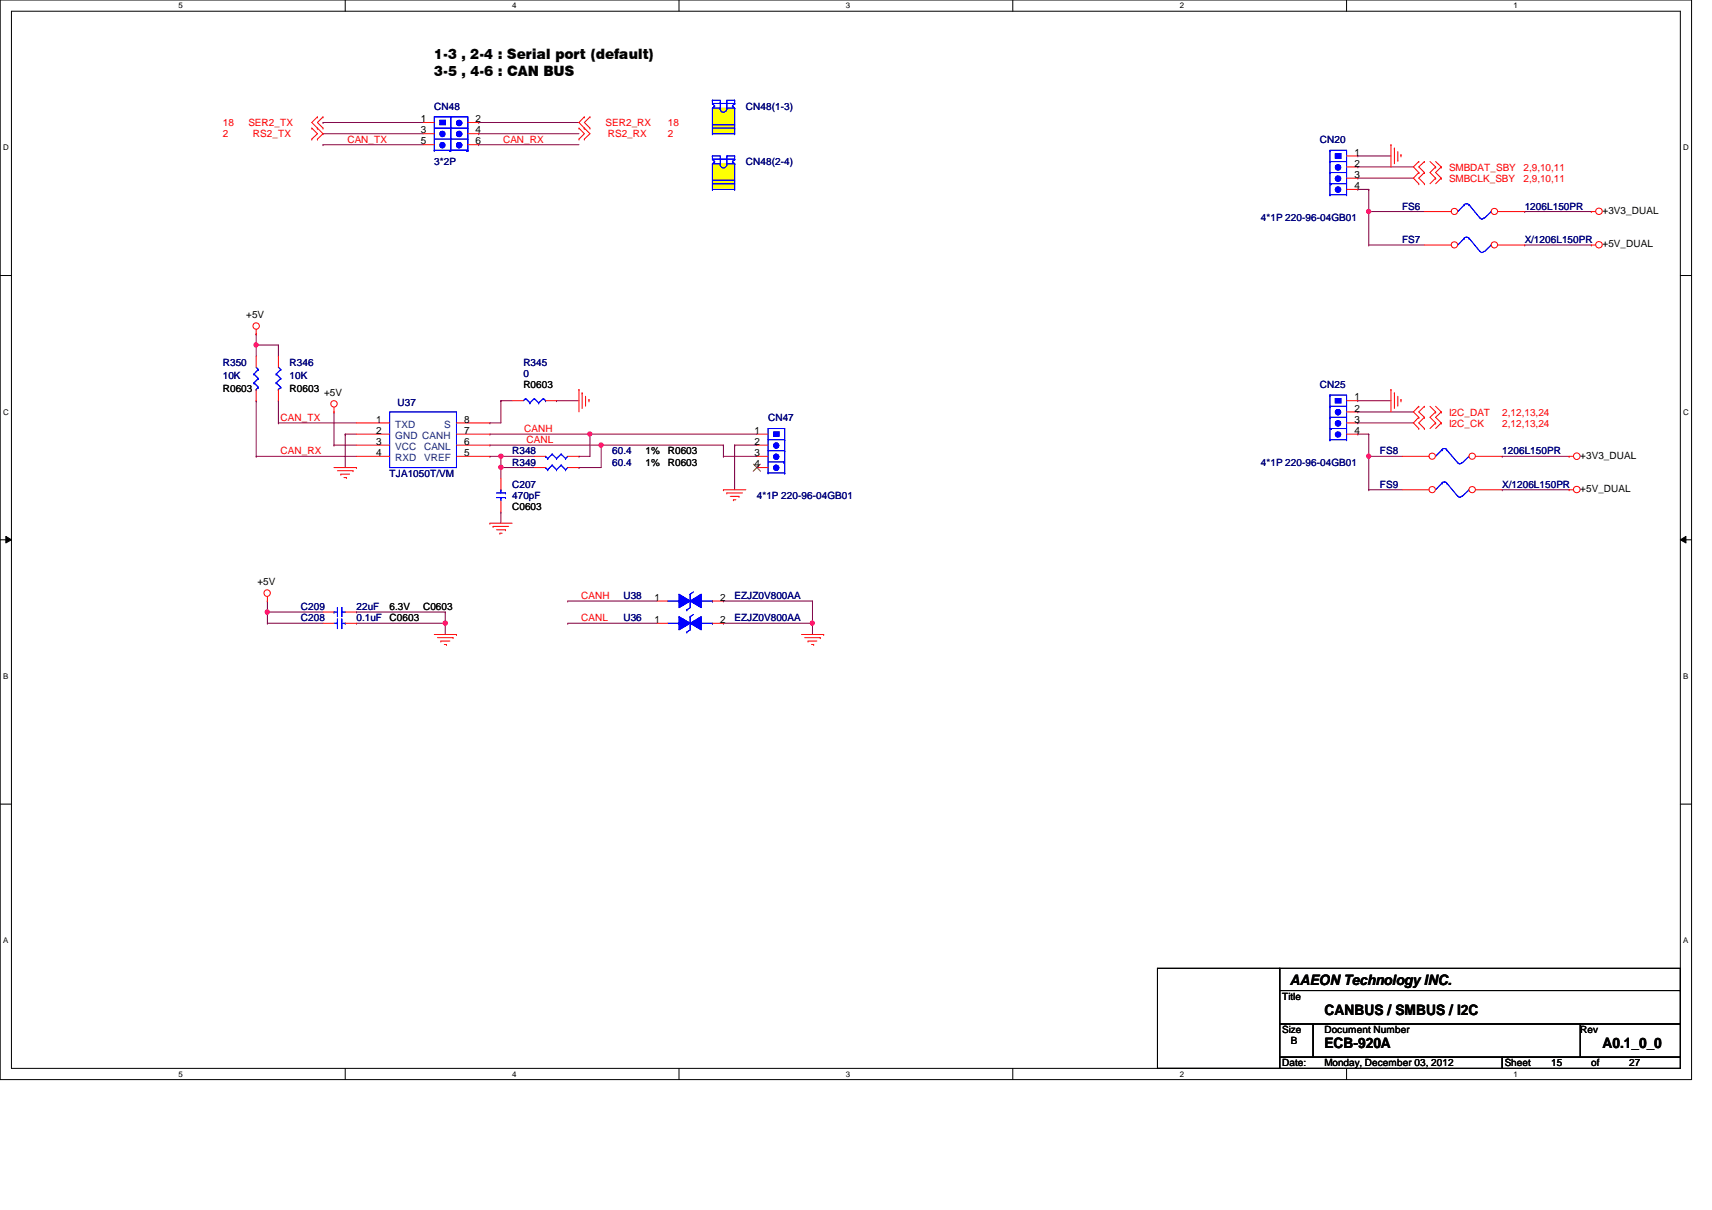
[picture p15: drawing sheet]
<svg xmlns="http://www.w3.org/2000/svg" width="297mm" height="210mm" viewBox="0 0 297 210" stroke-linecap="round" stroke-linejoin="round" font-family="sans-serif">
<defs><g id="words">
<g font-size="2.5">
<text x="75.4" y="10.2">1-3 , 2-4 : Serial port (default)</text>
<text x="75.4" y="13.2">3-5 , 4-6 : CAN BUS</text>
<text x="223.8" y="170.8">AAEON Technology INC.</text>
<text x="229.8" y="176.1">CANBUS / SMBUS / I2C</text>
<text x="229.8" y="181.9">ECB-920A</text>
<text x="278" y="181.9">A0.1_0_0</text>
</g>
<g font-size="1.7" fill="#f00">
<text x="38.6" y="23.8">2</text>
<text x="38.6" y="21.9">18</text>
<text x="43.1" y="21.9">SER2_TX</text>
<text x="43.9" y="23.8">RS2_TX</text>
<text x="105.1" y="21.9">SER2_RX</text>
<text x="105.4" y="23.8">RS2_RX</text>
<text x="115.9" y="21.9">18</text>
<text x="115.9" y="23.8">2</text>
<text x="60.3" y="24.7">CAN_TX</text>
<text x="87.3" y="24.7">CAN_RX</text>
<text x="251.4" y="29.6">SMBDAT_SBY</text>
<text x="264.3" y="29.6">2,9,10,11</text>
<text x="251.4" y="31.5">SMBCLK_SBY</text>
<text x="264.3" y="31.5">2,9,10,11</text>
<text x="48.7" y="73">CAN_TX</text>
<text x="91" y="74.9">CANH</text>
<text x="91.4" y="76.8">CANL</text>
<text x="251.4" y="74">I2C_CK</text>
<text x="251.4" y="72.1">I2C_DAT</text>
<text x="260.6" y="74">2,12,13,24</text>
<text x="260.6" y="72.1">2,12,13,24</text>
<text x="48.7" y="78.8">CAN_RX</text>
<text x="100.8" y="103.9">CANH</text>
<text x="100.8" y="107.7">CANL</text>
</g>
<g font-size="1.7">
<text x="73" y="21.2">1</text>
<text x="73" y="23.2">3</text>
<text x="82.5" y="21.2">2</text>
<text x="82.5" y="23.2">4</text>
<text x="73" y="25.1">5</text>
<text x="82.5" y="25.1">6</text>
<text x="235" y="27">1</text>
<text x="235" y="28.9">2</text>
<text x="235" y="30.9">3</text>
<text x="235" y="32.8">4</text>
<text x="278" y="37.1">+3V3_DUAL</text>
<text x="278" y="42.9">+5V_DUAL</text>
<text x="42.7" y="55.1">+5V</text>
<text x="38.6" y="68">R0603</text>
<text x="50.2" y="68">R0603</text>
<text x="56.2" y="68.6">+5V</text>
<text x="90.8" y="67.3">R0603</text>
<text x="235" y="69.5">1</text>
<text x="235" y="71.4">2</text>
<text x="65.3" y="73.3">1</text>
<text x="65.3" y="75.3">2</text>
<text x="65.3" y="77.2">3</text>
<text x="80.6" y="77.2">6</text>
<text x="80.6" y="75.3">7</text>
<text x="80.6" y="73.3">8</text>
<text x="130.9" y="75.3">1</text>
<text x="130.9" y="77.2">2</text>
<text x="235" y="73.3">3</text>
<text x="235" y="75.3">4</text>
<text x="65.3" y="79.1">4</text>
<text x="80.6" y="79.1">5</text>
<text x="112" y="78.8">1%</text>
<text x="112" y="80.8">1%</text>
<text x="115.9" y="78.8">R0603</text>
<text x="115.9" y="80.8">R0603</text>
<text x="130.9" y="79.1">3</text>
<text x="130.9" y="81.1">4</text>
<text x="274.2" y="79.6">+3V3_DUAL</text>
<text x="88.9" y="88.5">C0603</text>
<text x="274.2" y="85.4">+5V_DUAL</text>
<text x="44.7" y="101.4">+5V</text>
<text x="67.6" y="105.9">6.3V</text>
<text x="67.6" y="107.8">C0603</text>
<text x="73.4" y="105.9">C0603</text>
<text x="113.5" y="104.2">1</text>
<text x="125" y="104.2">2</text>
<text x="113.5" y="108.1">1</text>
<text x="125" y="108.1">2</text>
<text x="222.5" y="173.4">Title</text>
<text x="222.5" y="179.2">Size</text>
<text x="229.8" y="179.2">Document Number</text>
<text x="274.2" y="179.2">Rev</text>
<text x="222.5" y="185">Date:</text>
<text x="224" y="181.1">B</text>
<text x="229.8" y="185">Monday, December 03, 2012</text>
<text x="261.1" y="185">Sheet</text>
<text x="269.2" y="185">15</text>
<text x="276.1" y="185">of</text>
<text x="282.7" y="185">27</text>
</g>
<g font-size="1.7" fill="#000080">
<text x="75.4" y="19">CN48</text>
<text x="129.4" y="19">CN48(1-3)</text>
<text x="75.4" y="28.7">3*2P</text>
<text x="129.4" y="28.7">CN48(2-4)</text>
<text x="229" y="24.8">CN20</text>
<text x="218.8" y="38.3">4*1P 220-96-04GB01</text>
<text x="243.3" y="36.4">FS6</text>
<text x="264.5" y="36.4">1206L150PR</text>
<text x="243.3" y="42.2">FS7</text>
<text x="264.5" y="42.2">X/1206L150PR</text>
<text x="38.6" y="63.4">R350</text>
<text x="38.6" y="65.7">10K</text>
<text x="50.2" y="63.4">R346</text>
<text x="50.2" y="65.7">10K</text>
<text x="90.8" y="63.4">R345</text>
<text x="90.8" y="65.3">0</text>
<text x="69" y="70.4">U37</text>
<text x="229" y="67.3">CN25</text>
<text x="133.3" y="73.1">CN47</text>
<text x="67.6" y="82.7">TJA1050T/VM</text>
<text x="88.9" y="78.8">R348</text>
<text x="88.9" y="80.8">R349</text>
<text x="106.2" y="78.8">60.4</text>
<text x="106.2" y="80.8">60.4</text>
<text x="218.8" y="80.8">4*1P 220-96-04GB01</text>
<text x="239.4" y="78.8">FS8</text>
<text x="260.6" y="78.8">1206L150PR</text>
<text x="88.9" y="84.6">C207</text>
<text x="88.9" y="86.6">470pF</text>
<text x="131.3" y="86.6">4*1P 220-96-04GB01</text>
<text x="239.4" y="84.6">FS9</text>
<text x="260.6" y="84.6">X/1206L150PR</text>
<text x="52.2" y="105.9">C209</text>
<text x="52.2" y="107.8">C208</text>
<text x="61.8" y="105.9">22uF</text>
<text x="61.8" y="107.8">0.1uF</text>
<text x="108.2" y="103.9">U38</text>
<text x="108.2" y="107.8">U36</text>
<text x="127.5" y="103.9">EZJZ0V800AA</text>
<text x="127.5" y="107.8">EZJZ0V800AA</text>
</g>
<g font-size="1.7" fill="#004080">
<text x="68.6" y="74.2">TXD</text>
<text x="68.6" y="76.1">GND CANH</text>
<text x="77.1" y="74.2">S</text>
<text x="68.6" y="78">VCC</text>
<text x="68.6" y="80">RXD</text>
<text x="73.6" y="78">CANL</text>
<text x="73.6" y="80">VREF</text>
</g>
<g font-size="1.4">
<text x="30.9" y="1.4">5</text>
<text x="88.9" y="1.4">4</text>
<text x="146.8" y="1.4">3</text>
<text x="204.7" y="1.4">2</text>
<text x="262.6" y="1.4">1</text>
<text x=".5" y="26.1">D</text>
<text x="292.1" y="26.1">D</text>
<text x=".5" y="71.9">C</text>
<text x="292.1" y="71.9">C</text>
<text x=".5" y="117.8">B</text>
<text x="292.1" y="117.8">B</text>
<text x=".5" y="163.6">A</text>
<text x="292.1" y="163.6">A</text>
<text x="30.9" y="186.8">5</text>
<text x="88.9" y="186.8">4</text>
<text x="146.8" y="186.8">3</text>
<text x="204.7" y="186.8">2</text>
<text x="262.6" y="186.8">1</text>
</g>
</g></defs>
<path d="M0 0h293.5v187.3h-293.5zM2 1.9h289.5v183.4h-289.5z" fill="none" stroke="#000" stroke-width=".17"/>
<g fill="#fff">
<path d="M30.9 .2h.8v1.5h-.8z"/>
<path d="M30.9 185.5h.8v1.6h-.8z"/>
</g>
<path d="M59.9 0v1.9M59.9 185.3v2" fill="none" stroke="#000" stroke-width=".17"/>
<g fill="#fff">
<path d="M88.9 .2h.7v1.5h-.7z"/>
<path d="M88.9 185.5h.7v1.6h-.7z"/>
</g>
<path d="M117.8 0v1.9M117.8 185.3v2" fill="none" stroke="#000" stroke-width=".17"/>
<g fill="#fff">
<path d="M146.8 .2h.7v1.5h-.7z"/>
<path d="M146.8 185.5h.7v1.6h-.7z"/>
</g>
<path d="M175.7 0v1.9M175.7 185.3v2" fill="none" stroke="#000" stroke-width=".17"/>
<g fill="#fff">
<path d="M204.7 .2h.7v1.5h-.7z"/>
<path d="M204.7 185.5h.7v1.6h-.7z"/>
</g>
<path d="M233.6 0v1.9M233.6 185.3v2" fill="none" stroke="#000" stroke-width=".17"/>
<g fill="#fff">
<path d="M262.6 .2h.8v1.5h-.8z"/>
<path d="M262.6 185.5h.8v1.6h-.8z"/>
<path d="M.5 24.8h1v1.6h-1z"/>
<path d="M292.1 24.8h.9v1.6h-.9z"/>
<path d="M.5 70.7h1v1.5h-1z"/>
<path d="M292.1 70.7h.9v1.5h-.9z"/>
</g>
<path d="M0 47.8h2M291.5 47.8h2" fill="none" stroke="#000" stroke-width=".17"/>
<g fill="#fff">
<path d="M.5 116.5h.9v1.6h-.9z"/>
<path d="M292.1 116.5h.8v1.6h-.8z"/>
</g>
<path d="M0 93.6h2M1 93l1 .6-1 .6zM291.5 93.6l1-.6v1.2zM291.5 93.6h2" fill="none" stroke="#000" stroke-width=".17"/>
<path d="M1 93l1 .6-1 .6zM291.5 93.6l1-.6v1.2z" fill="#000"/>
<g fill="#fff">
<path d="M.5 162.4h.9v1.5h-.9z"/>
<path d="M292.1 162.4h.8v1.5h-.8z"/>
</g>
<path d="M0 139.5h2M291.5 139.5h2" fill="none" stroke="#000" stroke-width=".17"/>
<g fill="none" stroke="#800040" stroke-width=".17">
<path d="M56 23.2h.1M56 21.3h.1M56 25.1h.1M56 23.2h17.4M56 21.3h17.4M56 25.1h17.4M83.1 23.2h.1M83.1 21.3h.1M83.1 25.1h.1M83.1 23.2h17.4M83.1 21.3h17.4M83.1 25.1h17.4"/>
<path d="M44.4 79.2h.1M44.4 69.5h.1M44.4 79.2h17.4M44.4 69.5v9.7M48.3 73.4h.1M48.3 69.5h.1M48.3 73.4h13.5M48.3 69.5v3.9M85 73.4h.1M85 73.4h1.9M46.4 106.2h.1M46.4 106.2h9.6"/>
<path d="M46.4 106.2v1.9"/>
</g>
<circle cx="46.4" cy="106.2" r=".38" fill="#f0f"/>
<circle cx="46.4" cy="106.2" r=".38" fill="none" stroke="#f0f" stroke-width=".17"/>
<path d="M46.4 108.1h.1M46.4 108.1h9.6M61.8 106.2h.1M61.8 108.1h.1M61.8 108.1h15.5M61.8 106.2h15.5M77.3 108.1h.1M77.3 108.1v2" fill="none" stroke="#800040" stroke-width=".17"/>
<circle cx="77.3" cy="108.1" r=".37" fill="#f0f"/>
<circle cx="77.3" cy="108.1" r=".37" fill="none" stroke="#f0f" stroke-width=".17"/>
<path d="M98.5 104.3h.1M98.5 108.1h.1M98.5 104.3h15.5M98.5 108.1h15.5M125.5 104.3h.1M125.5 104.3h15.5M141 104.3h.1M141 104.3v3.8" fill="none" stroke="#800040" stroke-width=".17"/>
<circle cx="140.9" cy="108.1" r=".37" fill="#f0f"/>
<circle cx="140.9" cy="108.1" r=".37" fill="none" stroke="#f0f" stroke-width=".17"/>
<path d="M44.4 59.9h.1M44.4 59.9v1.9M125.5 108.1h.1M125.5 108.1h15.5M141 108.1h.1M141 108.1v2" fill="none" stroke="#800040" stroke-width=".17"/>
<circle cx="44.4" cy="59.8" r=".37" fill="#f0f"/>
<circle cx="44.4" cy="59.8" r=".37" fill="none" stroke="#f0f" stroke-width=".17"/>
<g fill="none" stroke="#800040" stroke-width=".17">
<path d="M235.6 29h.1M235.6 30.9h.1M235.6 27.1h.1M235.6 29h9.6M235.6 30.9h9.6M235.6 27.1h5.7M237.5 36.7h.1M237.5 32.9h.1M237.5 36.7h9.6M237.5 32.9v3.8M44.4 59.9h.1M44.4 57.9h.1"/>
<path d="M44.4 59.9h3.9M44.4 57.9v2M48.3 59.9h.1M48.3 59.9v1.9M235.6 69.5h.1M235.6 73.4h.1M235.6 71.5h.1M235.6 69.5h5.7M235.6 73.4h9.6M235.6 71.5h9.6M46.4 104.3h.1M46.4 104.3v1.9"/>
<path d="M77.3 106.2h.1M77.3 106.2v1.9"/>
</g>
<circle cx="237.5" cy="36.7" r=".37" fill="#f0f"/>
<circle cx="237.5" cy="36.7" r=".37" fill="none" stroke="#f0f" stroke-width=".17"/>
<g fill="none" stroke="#800040" stroke-width=".17">
<path d="M235.6 32.9h.1M235.6 32.9h1.9M237.5 36.7h.1M237.5 36.7v5.8M264.5 36.7h.1M264.5 36.7h11.6M237.5 42.5h.1M237.5 42.5h9.6M264.5 42.5h.1M264.5 42.5h11.6M237.5 79.2h.1M237.5 75.3h.1"/>
<path d="M237.5 75.3v3.9M237.5 79.2h5.8"/>
</g>
<circle cx="237.5" cy="79.1" r=".37" fill="#f0f"/>
<circle cx="237.5" cy="79.1" r=".37" fill="none" stroke="#f0f" stroke-width=".17"/>
<g fill="none" stroke="#800040" stroke-width=".17">
<path d="M58 77.2h.1M58 71.5h.1M58 77.2h3.8M58 71.5v5.7M59.9 75.3h.1M59.9 75.3h1.9M59.9 75.3v5.8M96.6 69.5h.1M96.6 69.5h3.9M102.4 75.3h.1M102.4 75.3h28.9M104.3 77.2h.1"/>
<path d="M104.3 77.2h21.2M127.5 77.2h.1M127.5 77.2h3.8M127.5 77.2v7.8M235.6 75.3h.1M235.6 75.3h1.9M237.5 79.2h.1M237.5 79.2v5.8M237.5 85h.1M237.5 85h5.8"/>
</g>
<circle cx="104.3" cy="77.2" r=".38" fill="#f0f"/>
<circle cx="104.3" cy="77.2" r=".38" fill="none" stroke="#f0f" stroke-width=".17"/>
<path d="M86.9 69.5h.1M86.9 79.2h.1M86.9 69.5v3.9M86.9 79.2v1.9M86.9 69.5h2M86.9 79.2h5.8M86.9 81.1h.1M86.9 81.1h5.8" fill="none" stroke="#800040" stroke-width=".17"/>
<circle cx="86.9" cy="79.1" r=".37" fill="#f0f"/>
<circle cx="86.9" cy="79.1" r=".37" fill="none" stroke="#f0f" stroke-width=".17"/>
<path d="M100.5 79.2h.1M102.4 75.3h.1M102.4 75.3v3.9h-1.9" fill="none" stroke="#800040" stroke-width=".17"/>
<circle cx="102.3" cy="75.3" r=".37" fill="#f0f"/>
<circle cx="102.3" cy="75.3" r=".37" fill="none" stroke="#f0f" stroke-width=".17"/>
<path d="M85 75.3h.1M85 77.2h.1M85 75.3h17.4M85 77.2h19.3M104.3 77.2h.1M104.3 77.2v3.9h-3.8M86.9 81.1h.1M86.9 81.1v1.9M100.5 81.1h.1" fill="none" stroke="#800040" stroke-width=".17"/>
<circle cx="86.9" cy="81.1" r=".38" fill="#f0f"/>
<circle cx="86.9" cy="81.1" r=".38" fill="none" stroke="#f0f" stroke-width=".17"/>
<path d="M85 79.2h.1M85 79.2h1.9M125.5 77.2h.1M125.5 79.2h.1M125.5 77.2v2M125.5 79.2h5.8M260.6 79.2h.1M260.6 79.2h11.6M86.9 88.8h.1M86.9 88.8v2M260.6 85h.1M260.6 85h11.6" fill="none" stroke="#800040" stroke-width=".17"/>
<g fill="none" stroke="#f00" stroke-width=".17">
<path d="M54.1 24.1h.1M54.1 22.2h.1M54.1 22.2l1 1-1 .9M55.1 22.2h.1M55.1 24.1h.1M55.1 20.3h.1M55.1 20.3l-1 1 1.9 1.9-.9 .9M56 20.3h.1M56 22.2h.1M56 20.3l-.9 1 .9 .9M100.5 22.2h.1M100.5 24.1h.1"/>
<path d="M100.5 22.2l.9 1-.9 .9M101.4 22.2h.1M101.4 24.1h.1M101.4 20.3h.1M101.4 22.2l1 1-1 .9M101.4 20.3l-.9 1 .9 .9M102.4 22.2h.1M102.4 20.3h.1M102.4 20.3l-1 1 1 .9M241.3 25.1h.1M241.3 25.1v3.9M241.9 25.7h.1"/>
<path d="M241.9 25.7v2.7M242.5 27.8h.1M242.5 26.3v1.5M243.1 26.8h.1M243.1 26.8v.4M246.2 29.9h.1M246.2 31.9h.1M246.2 28h.1M246.2 29.9l-1 1 1 1M246.2 28l-1 1 1 .9M247.1 31.9h.1M247.1 29.9h.1"/>
<path d="M247.1 28h.1M247.1 29.9l-.9 1 .9 1M247.1 28l-.9 1 .9 .9M248.1 28l1 1M249.1 30.9h.1M249.1 29h.1M249.1 30.9l-1 1M249.1 29l-1 .9 1 1M249.1 28l1 1M250.1 30.9h.1M250.1 29h.1M250.1 30.9l-1 1"/>
<path d="M250.1 29l-1 .9 1 1M276.1 36.7h.1M276.1 36.7h.8M44.4 57.9h.1M44.4 57.1v.8M276.1 42.5h.1M276.1 42.5h.8M58 71.5h.1M58 70.7v.8M100.5 67.6h.1M100.5 67.6v3.9M101 68.2h.1"/>
<path d="M101 68.2v2.7M101.6 70.3h.1M101.6 68.7v1.6M102.2 69.3h.1M102.2 69.3v.4M241.3 67.6h.1M241.3 67.6v3.9M241.9 68.2h.1M241.9 68.2v2.7M242.5 70.3h.1M242.5 68.7v1.6M243.1 69.3h.1"/>
<path d="M243.1 69.3v.4M246.2 72.4h.1M246.2 74.3h.1M246.2 70.5h.1M246.2 72.4l-1 1 1 .9M246.2 70.5l-1 1 1 .9M247.1 74.3h.1M247.1 72.4h.1M247.1 70.5h.1M247.1 72.4l-.9 1 .9 .9M247.1 70.5l-.9 1 .9 .9M248.1 70.5l1 1"/>
<path d="M249.1 73.4h.1M249.1 71.5h.1M249.1 73.4l-1 .9M249.1 71.5l-1 .9 1 1M249.1 70.5l1 1M250.1 73.4h.1M250.1 71.5h.1M250.1 73.4l-1 .9M250.1 71.5l-1 .9 1 1M272.2 79.2h.1M272.2 79.2h.8M58 81.1h3.8"/>
<path d="M58.5 81.7h2.8M59.1 82.3h.1M59.1 82.3h1.6M59.7 82.8h.4M60.1 82.8h.1M61.3 81.7h.1M61.8 81.1h.1M85 90.8h.1M85 90.8h3.9M85.6 91.3h.1M85.6 91.3h2.7M86.1 91.9h1.6"/>
<path d="M86.7 92.5h.1M86.7 92.5h.4M87.7 91.9h.1M125.5 85h.1M125.5 85h3.9M126.1 85.5h.1M126.1 85.5h2.7M126.7 86.1h1.5M127.3 86.7h.1M127.3 86.7h.4M128.2 86.1h.1M272.2 85h.1"/>
<path d="M272.2 85h.8M46.4 104.3h.1M46.4 103.5v.8M75.3 110.1h3.9M75.9 110.6h2.7M76.5 111.2h.1M76.5 111.2h1.6M77.1 111.8h.4M77.5 111.8h.1M78.6 110.6h.1M79.2 110.1h.1M139.1 110.1h3.8"/>
<path d="M139.6 110.6h2.7M140.2 111.2h.1M140.2 111.2h1.5M140.8 111.8h.4M141.2 111.8h.1M142.3 110.6h.1M142.9 110.1h.1"/>
<circle cx="277.4" cy="36.7" r=".56"/>
<circle cx="44.4" cy="56.6" r=".56"/>
<circle cx="277.4" cy="42.5" r=".56"/>
<circle cx="57.9" cy="70.1" r=".56"/>
<circle cx="273.6" cy="79.1" r=".57"/>
<circle cx="273.6" cy="84.9" r=".56"/>
<circle cx="46.3" cy="102.9" r=".56"/>
</g>
<path d="M200.8 168h21.2v17.3h-21.2zM222 168h69.5v3.8h-69.5zM222 171.8h69.5v5.8h-69.5zM222 177.6h5.8v5.8h-5.8zM227.8 177.6h46.4v5.8h-46.4zM274.2 177.6h17.3v5.8h-17.3zM222 183.4h38.6v1.9h-38.6zM260.6 183.4h30.9v1.9h-30.9z" fill="none" stroke="#000" stroke-width=".17"/>
<path d="M123.6 18.8h3.9v4.4h-3.9z" fill-rule="evenodd" fill="#ff0"/>
<path d="M123.6 18.8h3.9v4.4h-3.9z" fill="none" stroke="#ff0" stroke-width=".17"/>
<path d="M123.6 28.4h3.9v4.5h-3.9z" fill-rule="evenodd" fill="#ff0"/>
<path d="M123.6 28.4h3.9v4.5h-3.9z" fill="none" stroke="#ff0" stroke-width=".17"/>
<g fill="none" stroke="#00f" stroke-width=".17">
<path d="M94.7 79.2h.1M94.7 79.2l.3 .3M95 79.5h.1M95.8 78.8h.1M95.8 78.8l-.8 .7M95.8 78.8l.8 .7M96.6 79.5h.1M97.4 78.8h.1M97.4 78.8l.7 .7M97.4 78.8l-.8 .7M98.1 79.5h.1M98.5 79.2l-.4 .3"/>
<path d="M250.2 78l.4-.2 .4 .2M250.2 78h.1M250.2 78l-1.1 1.2M251 78h.1M251 78l1.9 2.3M254.9 79.2h.1M254.9 79.2l-1.2 1.1M253 80.3l.3 .2 .3-.2"/>
</g>
<path d="M92.7 79.2h2M98.5 79.2h2" fill="none" stroke="#f00" stroke-width=".17"/>
<circle cx="248.5" cy="79.1" r=".55" fill="#fff"/>
<g fill="none" stroke="#f00" stroke-width=".17">
<path d="M243.3 79.2h4.6"/>
<circle cx="248.5" cy="79.1" r=".55"/>
</g>
<circle cx="255.4" cy="79.1" r=".55" fill="#fff"/>
<g fill="none" stroke="#f00" stroke-width=".17">
<path d="M256 79.2h4.6"/>
<circle cx="255.4" cy="79.1" r=".55"/>
</g>
<path d="M250.2 83.7l.4-.1 .4 .1M250.2 83.8h.1M250.2 83.8l-1.1 1.2M251 83.8h.1M251 83.8l1.9 2.3M253 86.1l.3 .2 .3-.2M254.9 85h.1M254.9 85l-1.2 1.1" fill="none" stroke="#00f" stroke-width=".17"/>
<circle cx="248.5" cy="84.9" r=".55" fill="#fff"/>
<g fill="none" stroke="#f00" stroke-width=".17">
<path d="M243.3 85h4.6"/>
<circle cx="248.5" cy="84.9" r=".55"/>
</g>
<circle cx="255.4" cy="84.9" r=".55" fill="#fff"/>
<g fill="none" stroke="#f00" stroke-width=".17">
<path d="M256 85h4.6"/>
<circle cx="255.4" cy="84.9" r=".55"/>
</g>
<path d="M136.1 74.3h.1M136.1 74.3h-2.8v7.7M136.1 74.3v7.7M133.3 82h.1M136.1 82h.1" fill="none" stroke="#00f" stroke-width=".17"/>
<circle cx="134.7" cy="77.3" r=".46" fill="#00f"/>
<g fill="none" stroke="#00f" stroke-width=".17">
<path d="M133.3 76.3h2.8M133.3 78.2h2.8M136.1 76.3h.1M136.1 78.2h.1"/>
<circle cx="134.7" cy="77.3" r=".46"/>
</g>
<circle cx="134.7" cy="79.2" r=".46" fill="#00f"/>
<g fill="none" stroke="#00f" stroke-width=".17">
<path d="M133.3 80.1h2.8M136 80.1h.1"/>
<circle cx="134.7" cy="79.2" r=".46"/>
</g>
<path d="M134.2 74.9h1v.8h-1z" fill-rule="evenodd" fill="#00f"/>
<path d="M134.2 74.9h1v.8h-1z" fill="none" stroke="#00f" stroke-width=".17"/>
<circle cx="134.7" cy="81.1" r=".46" fill="#00f"/>
<g fill="none" stroke="#00f" stroke-width=".17">
<path d="M136.1 74.3h.1M136.1 74.3h-2.8v7.7M136.1 74.3v7.7M133.3 82h.1M133.3 82h2.8M136.1 82h.1"/>
<circle cx="134.7" cy="81.1" r=".46"/>
</g>
<circle cx="134.7" cy="77.3" r=".46" fill="#00f"/>
<g fill="none" stroke="#00f" stroke-width=".17">
<path d="M133.3 76.3h2.8M133.3 78.2h2.8M136.1 76.3h.1M136.1 78.2h.1"/>
<circle cx="134.7" cy="77.3" r=".46"/>
</g>
<circle cx="134.7" cy="79.2" r=".46" fill="#00f"/>
<g fill="none" stroke="#00f" stroke-width=".17">
<path d="M133.3 80.1h2.8M136 80.1h.1"/>
<circle cx="134.7" cy="79.2" r=".46"/>
</g>
<path d="M134.2 74.9h1v.8h-1z" fill-rule="evenodd" fill="#00f"/>
<path d="M134.2 74.9h1v.8h-1z" fill="none" stroke="#00f" stroke-width=".17"/>
<circle cx="134.7" cy="81.1" r=".46" fill="#00f"/>
<g fill="none" stroke="#00f" stroke-width=".17">
<path d="M254 35.5l.5-.2 .3 .2M254.1 35.5h.1M254.1 35.5l-1.2 1.2M254.9 35.5h.1M254.9 35.5l1.9 2.3M256.8 37.8l.3 .2 .4-.2M258.7 36.7h.1M258.7 36.7l-1.1 1.1M86.1 85.5h1.6M86.1 86.3h1.6M86.9 85h.1M86.9 86.3h.1"/>
<path d="M86.9 85v.5M86.9 86.3v.6M87.7 85.5h.1M87.7 86.3h.1M133.3 82h2.8M136.1 82h.1"/>
<circle cx="134.7" cy="81.1" r=".46"/>
</g>
<path d="M131.3 75.3h2M131.3 77.2h2M131.3 79.2h2M86.9 83v2M86.9 86.9v1.9M131.3 81.1h2" fill="none" stroke="#f00" stroke-width=".17"/>
<path d="M130.7 80.5l1.2 1.2M131.9 80.5l-1.2 1.2" fill="none" stroke="#804000" stroke-width=".17"/>
<circle cx="252.4" cy="36.7" r=".55" fill="#fff"/>
<g fill="none" stroke="#f00" stroke-width=".17">
<path d="M247.1 36.7h4.7"/>
<circle cx="252.4" cy="36.7" r=".55"/>
</g>
<circle cx="259.3" cy="36.7" r=".55" fill="#fff"/>
<g fill="none" stroke="#f00" stroke-width=".17">
<path d="M259.9 36.7h4.6"/>
<circle cx="259.3" cy="36.7" r=".55"/>
</g>
<path d="M254 41.3l.5-.2 .3 .2M254.1 41.3h.1M254.1 41.3l-1.2 1.2M254.9 41.3h.1M254.9 41.3l1.9 2.3M256.8 43.6l.3 .2 .4-.2M258.7 42.5h.1M258.7 42.5l-1.1 1.1" fill="none" stroke="#00f" stroke-width=".17"/>
<circle cx="252.4" cy="42.5" r=".55" fill="#fff"/>
<g fill="none" stroke="#f00" stroke-width=".17">
<path d="M247.1 42.5h4.7"/>
<circle cx="252.4" cy="42.5" r=".55"/>
</g>
<circle cx="259.3" cy="42.5" r=".55" fill="#fff"/>
<g fill="none" stroke="#f00" stroke-width=".17">
<path d="M259.9 42.5h4.6"/>
<circle cx="259.3" cy="42.5" r=".55"/>
</g>
<path d="M230.8 68.5h.1M230.8 76.3h.1M230.8 68.5h2.8v7.8M230.8 68.5v7.8M233.6 76.3h.1" fill="none" stroke="#00f" stroke-width=".17"/>
<circle cx="232.1" cy="71.5" r=".47" fill="#00f"/>
<g fill="none" stroke="#00f" stroke-width=".17">
<path d="M230.8 70.5h.1M230.8 72.4h.1M230.8 70.5h2.8M230.8 72.4h2.8"/>
<circle cx="232.1" cy="71.5" r=".47"/>
</g>
<circle cx="232.1" cy="73.4" r=".47" fill="#00f"/>
<g fill="none" stroke="#00f" stroke-width=".17">
<path d="M230.8 74.3h2.8M230.9 74.3h.1"/>
<circle cx="232.1" cy="73.4" r=".47"/>
</g>
<path d="M231.7 69.1h1v.8h-1z" fill-rule="evenodd" fill="#00f"/>
<path d="M231.7 69.1h1v.8h-1z" fill="none" stroke="#00f" stroke-width=".17"/>
<circle cx="232.2" cy="75.4" r=".46" fill="#00f"/>
<g fill="none" stroke="#00f" stroke-width=".17">
<path d="M230.8 76.3h.1M230.8 68.5h.1M230.8 76.3h2.8M230.8 68.5h2.8v7.8M230.8 68.5v7.8M233.6 76.3h.1"/>
<circle cx="232.2" cy="75.4" r=".46"/>
</g>
<circle cx="232.1" cy="71.5" r=".47" fill="#00f"/>
<g fill="none" stroke="#00f" stroke-width=".17">
<path d="M230.8 70.5h.1M230.8 72.4h.1M230.8 70.5h2.8M230.8 72.4h2.8"/>
<circle cx="232.1" cy="71.5" r=".47"/>
</g>
<circle cx="232.1" cy="73.4" r=".47" fill="#00f"/>
<g fill="none" stroke="#00f" stroke-width=".17">
<path d="M230.8 74.3h2.8M230.9 74.3h.1"/>
<circle cx="232.1" cy="73.4" r=".47"/>
</g>
<path d="M231.7 69.1h1v.8h-1z" fill-rule="evenodd" fill="#00f"/>
<path d="M231.7 69.1h1v.8h-1z" fill="none" stroke="#00f" stroke-width=".17"/>
<circle cx="232.2" cy="75.4" r=".46" fill="#00f"/>
<g fill="none" stroke="#00f" stroke-width=".17">
<path d="M230.8 76.3h.1M230.8 76.3h2.8"/>
<circle cx="232.2" cy="75.4" r=".46"/>
</g>
<path d="M233.6 69.5h2M233.6 71.5h2M233.6 73.4h2M233.6 75.3h2" fill="none" stroke="#f00" stroke-width=".17"/>
<path d="M117.8 103.1l2 1.2-2 1.1z" fill="#00f"/>
<path d="M115.9 104.3h1.9M117.8 103.1l2 1.2-2 1.1zM117.8 104.3h.1M119.8 103.1h.1M119.8 103.1v2.3M121.7 104.3h1.9M123.6 104.3h.1" fill="none" stroke="#00f" stroke-width=".17"/>
<path d="M119.8 104.3l1.9-1.2v2.3z" fill="#00f"/>
<path d="M119.2 105.8h.1M119.8 104.3l1.9-1.2v2.3zM119.8 103.1h.1M119.8 105.4l-.6 .4M120.3 102.7l-.5 .4" fill="none" stroke="#00f" stroke-width=".17"/>
<path d="M117.8 103.1l2 1.2-2 1.1z" fill="#00f"/>
<path d="M115.9 104.3h1.9M117.8 103.1l2 1.2-2 1.1zM117.8 104.3h.1M119.8 103.1h.1M119.8 103.1v2.3M121.7 104.3h1.9M123.6 104.3h.1" fill="none" stroke="#00f" stroke-width=".17"/>
<path d="M119.8 104.3l1.9-1.2v2.3z" fill="#00f"/>
<g fill="none" stroke="#00f" stroke-width=".17">
<path d="M123.6 32.9h.1M123.6 28.4h.1M123.6 27.6h.1M123.6 27.1h.1M123.6 31.3h3.9M123.6 31.9h3.9M123.6 27.6h3.9M123.6 28.4h1.4M123.6 27.1h1.4v1.5M123.6 32.9h3.9M123.6 27.1v.5M123.6 28.4v4.5"/>
<path d="M123.6 27.6l.4 .4M124 28h.1M124 28l-.4 .4M125 28.4h.1M125 28.6h.1M125 28.6a.55 .55 0 0 0 .5 .5 .55 .55 0 0 0 .6-.5M126.1 28.6h.1M126.1 28.4h1.4M127.1 28h.1M127.1 28l.4 .4M127.5 31.3h.1M127.5 31.9h.1"/>
<path d="M127.5 27.6h.1M127.5 28.4h.1M127.5 32.9h.1M127.5 27.1h.1M127.5 27.1h-1.4v1.5M127.5 27.1v.5M127.5 28.4v4.5M127.5 27.6l-.4 .4M44.1 64.9h.1M44.1 66.4h.1M44.1 66.4l.7 .8M44.1 64.9l.7 .8"/>
<path d="M44.4 67.6h.1M44.4 63.7l.4 .4M44.8 67.2h.1M44.8 64.1h.1M44.8 65.7h.1M44.8 67.2l-.4 .4M44.8 64.1l-.7 .8M44.8 65.7l-.7 .7M91.2 69.1h.1M91.2 69.1l-.4 .4M91.2 69.1l.7 .8M91.9 69.9h.1"/>
<path d="M92.7 69.1h.1M92.7 69.1l-.8 .8M92.7 69.1l.8 .8M93.5 69.9h.1M94.3 69.1h.1M94.3 69.1l-.8 .8M94.3 69.1l.4 .4M94.7 69.5h.1M119.2 105.8h.1M119.8 104.3l1.9-1.2v2.3zM119.8 103.1h.1M119.8 105.4l-.6 .4"/>
<path d="M120.3 102.7l-.5 .4"/>
</g>
<path d="M44.4 61.8v1.9M44.4 67.6v1.9M88.9 69.5h1.9M94.7 69.5h1.9M114 104.3h1.9M123.6 104.3h1.9" fill="none" stroke="#f00" stroke-width=".17"/>
<path d="M117.8 107l2 1.1-2 1.2z" fill="#00f"/>
<path d="M115.9 108.1h1.9M117.8 107l2 1.1-2 1.2zM117.8 108.1h.1M119.8 107h.1M119.8 107v2.3M121.7 108.1h1.9M123.6 108.1h.1" fill="none" stroke="#00f" stroke-width=".17"/>
<path d="M119.8 108.1l1.9-1.1v2.3z" fill="#00f"/>
<path d="M119.2 109.6h.1M119.8 108.1l1.9-1.1v2.3zM119.8 107h.1M119.8 109.3l-.6 .3M120.3 106.6l-.5 .4" fill="none" stroke="#00f" stroke-width=".17"/>
<path d="M117.8 107l2 1.1-2 1.2z" fill="#00f"/>
<path d="M115.9 108.1h1.9M117.8 107l2 1.1-2 1.2zM117.8 108.1h.1M119.8 107h.1M119.8 107v2.3M121.7 108.1h1.9M123.6 108.1h.1" fill="none" stroke="#00f" stroke-width=".17"/>
<path d="M119.8 108.1l1.9-1.1v2.3z" fill="#00f"/>
<path d="M230.8 26.1h.1M230.8 33.8h.1M230.8 26.1h2.8v7.7M230.8 26.1v7.7M233.6 33.8h.1M119.2 109.6h.1M119.8 108.1l1.9-1.1v2.3zM119.8 107h.1M119.8 109.3l-.6 .3M120.3 106.6l-.5 .4" fill="none" stroke="#00f" stroke-width=".17"/>
<path d="M114 108.1h1.9M123.6 108.1h1.9" fill="none" stroke="#f00" stroke-width=".17"/>
<circle cx="232.1" cy="29" r=".47" fill="#00f"/>
<g fill="none" stroke="#00f" stroke-width=".17">
<path d="M230.8 28h.1M230.8 29.9h.1M230.8 28h2.8M230.8 29.9h2.8"/>
<circle cx="232.1" cy="29" r=".47"/>
</g>
<circle cx="232.1" cy="31" r=".47" fill="#00f"/>
<g fill="none" stroke="#00f" stroke-width=".17">
<path d="M230.8 31.9h2.8M230.9 31.9h.1"/>
<circle cx="232.1" cy="31" r=".47"/>
</g>
<path d="M231.7 26.7h1v.7h-1z" fill-rule="evenodd" fill="#00f"/>
<path d="M231.7 26.7h1v.7h-1z" fill="none" stroke="#00f" stroke-width=".17"/>
<circle cx="232.1" cy="32.9" r=".47" fill="#00f"/>
<g fill="none" stroke="#00f" stroke-width=".17">
<path d="M230.8 33.8h.1M230.8 26.1h.1M230.8 33.8h2.8M230.8 26.1h2.8v7.7M230.8 26.1v7.7M233.6 33.8h.1"/>
<circle cx="232.1" cy="32.9" r=".47"/>
</g>
<circle cx="232.1" cy="29" r=".47" fill="#00f"/>
<g fill="none" stroke="#00f" stroke-width=".17">
<path d="M230.8 28h.1M230.8 29.9h.1M230.8 28h2.8M230.8 29.9h2.8"/>
<circle cx="232.1" cy="29" r=".47"/>
</g>
<circle cx="232.1" cy="31" r=".47" fill="#00f"/>
<g fill="none" stroke="#00f" stroke-width=".17">
<path d="M230.8 31.9h2.8M230.9 31.9h.1"/>
<circle cx="232.1" cy="31" r=".47"/>
</g>
<path d="M231.7 26.7h1v.7h-1z" fill-rule="evenodd" fill="#00f"/>
<path d="M231.7 26.7h1v.7h-1z" fill="none" stroke="#00f" stroke-width=".17"/>
<circle cx="232.1" cy="32.9" r=".47" fill="#00f"/>
<g fill="none" stroke="#00f" stroke-width=".17">
<path d="M123.6 18.8h.1M123.6 17.9h.1M123.6 17.4h.1M123.6 17.9h3.9M123.6 18.8h1.4M123.6 17.4h1.4v1.5M123.6 17.4v.5M123.6 18.8v4.4M123.6 17.9l.4 .5M124 18.4h.1M124 18.4l-.4 .4M125 18.8h.1"/>
<path d="M125 18.9h.1M125 18.9a.55 .55 0 0 0 .5 .6 .55 .55 0 0 0 .6-.6M126.1 18.9h.1M126.1 18.8h1.4M127.1 18.4h.1M127.1 18.4l.4 .4M127.5 17.9h.1M127.5 18.8h.1M127.5 17.4h.1M127.5 17.4h-1.4v1.5M127.5 17.4v.5M127.5 18.8v4.4"/>
<path d="M127.5 17.9l-.4 .5M75.3 26.1h.1M78.2 20.3h.1M78.2 20.3h-2.9v5.8M123.6 23.2h.1M123.6 21.6h3.9M123.6 22.2h3.9M123.6 23.2h3.9M127.5 21.6h.1M127.5 22.2h.1M127.5 23.2h.1M230.8 33.8h.1"/>
<path d="M230.8 33.8h2.8M47.9 64.9h.1M47.9 66.4h.1M47.9 66.4l.8 .8M47.9 64.9l.8 .8M48.3 67.6h.1M48.3 63.7l.4 .4M48.7 67.2h.1M48.7 64.1h.1M48.7 65.7h.1M48.7 67.2l-.4 .4M48.7 64.1l-.8 .8"/>
<path d="M48.7 65.7l-.8 .7M67.6 71.5h11.6v9.6h-11.6zM94.7 81.1h.1M94.7 81.1l.3 .4M95 81.5h.1M95.8 80.7h.1M95.8 80.7l-.8 .8M95.8 80.7l.8 .8M96.6 81.5h.1M97.4 80.7h.1M97.4 80.7l.7 .8M97.4 80.7l-.8 .8"/>
<path d="M98.1 81.5h.1M98.5 81.1l-.4 .4M58 106.2h.1M58 106.2h.5M58 108.1h.5M58.5 105.4h.1M58.5 108.9h.1M58.5 108.1h.1M58.5 105.4v1.6M58.5 107.4v1.5M59.3 105.4h.1M59.3 106.2h.1"/>
<path d="M59.3 108.9h.1M59.3 106.2h.6M59.3 105.4v1.6M59.3 107.4v1.5M59.3 108.1h.6M59.9 108.1h.1"/>
<circle cx="232.1" cy="32.9" r=".47"/>
</g>
<g fill="none" stroke="#f00" stroke-width=".17">
<path d="M233.6 27.1h2M233.6 29h2M233.6 30.9h2M233.6 32.9h2M48.3 61.8v1.9M48.3 67.6v1.9M61.8 73.4h5.8M61.8 75.3h5.8M61.8 77.2h5.8M61.8 79.2h5.8M79.2 73.4h5.8M79.2 75.3h5.8"/>
<path d="M79.2 77.2h5.8M79.2 79.2h5.8M92.7 81.1h2M98.5 81.1h2M56 106.2h2M56 108.1h2M59.9 106.2h1.9M59.9 108.1h1.9"/>
</g>
<circle cx="76.7" cy="23.2" r=".46" fill="#00f"/>
<g fill="none" stroke="#00f" stroke-width=".17">
<path d="M75.3 22.2h2.9M75.3 24.1h2.9M78.2 22.2h.1M78.2 24.1h.1"/>
<circle cx="76.7" cy="23.2" r=".46"/>
</g>
<circle cx="76.7" cy="25.2" r=".46" fill="#00f"/>
<g fill="none" stroke="#00f" stroke-width=".17">
<path d="M75.3 26.1h2.9M78.1 26.1h.1"/>
<circle cx="76.7" cy="25.2" r=".46"/>
</g>
<path d="M76.3 20.9h1v.7h-1z" fill-rule="evenodd" fill="#00f"/>
<path d="M76.3 20.9h1v.7h-1zM81.1 26.1h.1M81.1 20.3v5.8" fill="none" stroke="#00f" stroke-width=".17"/>
<circle cx="79.7" cy="23.2" r=".47" fill="#00f"/>
<circle cx="79.7" cy="23.2" r=".47" fill="none" stroke="#00f" stroke-width=".17"/>
<circle cx="79.7" cy="25.2" r=".47" fill="#00f"/>
<g fill="none" stroke="#00f" stroke-width=".17">
<path d="M78.2 26.1h.1M78.2 22.2h2.9M78.2 24.1h2.9M78.2 26.1h2.9M80.9 26.1h.1M81.1 20.3h.1M81.1 26.1h.1M81.1 22.2h.1M81.1 24.1h.1M81.1 20.3h-2.9v5.8M81.1 20.3v5.8"/>
<circle cx="79.7" cy="25.2" r=".47"/>
</g>
<circle cx="79.7" cy="21.3" r=".47" fill="#00f"/>
<g fill="none" stroke="#00f" stroke-width=".17">
<path d="M75.3 26.1h.1M78.2 20.3h.1M78.2 26.1h2.9M78.2 20.3h-2.9v5.8M81.1 26.1h.1"/>
<circle cx="79.7" cy="21.3" r=".47"/>
</g>
<circle cx="76.7" cy="23.2" r=".46" fill="#00f"/>
<g fill="none" stroke="#00f" stroke-width=".17">
<path d="M75.3 22.2h2.9M75.3 24.1h2.9M78.2 22.2h.1M78.2 24.1h.1"/>
<circle cx="76.7" cy="23.2" r=".46"/>
</g>
<circle cx="76.7" cy="25.2" r=".46" fill="#00f"/>
<g fill="none" stroke="#00f" stroke-width=".17">
<path d="M75.3 26.1h2.9M78.1 26.1h.1"/>
<circle cx="76.7" cy="25.2" r=".46"/>
</g>
<path d="M76.3 20.9h1v.7h-1z" fill-rule="evenodd" fill="#00f"/>
<path d="M76.3 20.9h1v.7h-1zM81.1 26.1h.1M81.1 20.3v5.8" fill="none" stroke="#00f" stroke-width=".17"/>
<circle cx="79.7" cy="23.2" r=".47" fill="#00f"/>
<circle cx="79.7" cy="23.2" r=".47" fill="none" stroke="#00f" stroke-width=".17"/>
<circle cx="79.7" cy="25.2" r=".47" fill="#00f"/>
<g fill="none" stroke="#00f" stroke-width=".17">
<path d="M78.2 26.1h.1M78.2 22.2h2.9M78.2 24.1h2.9M78.2 26.1h2.9M80.9 26.1h.1M81.1 20.3h.1M81.1 26.1h.1M81.1 22.2h.1M81.1 24.1h.1M81.1 20.3h-2.9v5.8M81.1 20.3v5.8"/>
<circle cx="79.7" cy="25.2" r=".47"/>
</g>
<circle cx="79.7" cy="21.3" r=".47" fill="#00f"/>
<g fill="none" stroke="#00f" stroke-width=".17">
<path d="M78.2 26.1h2.9M81.1 26.1h.1"/>
<circle cx="79.7" cy="21.3" r=".47"/>
</g>
<path d="M73.4 21.3h1.9M73.4 23.2h1.9M73.4 25.1h1.9M81.1 21.3h2M81.1 23.2h2M81.1 25.1h2" fill="none" stroke="#f00" stroke-width=".17"/>
<circle cx="46.4" cy="106.2" r=".38" fill="#f0f"/>
<circle cx="46.4" cy="106.2" r=".38" fill="none" stroke="#f0f" stroke-width=".17"/>
<circle cx="77.3" cy="108.1" r=".37" fill="#f0f"/>
<circle cx="77.3" cy="108.1" r=".37" fill="none" stroke="#f0f" stroke-width=".17"/>
<circle cx="140.9" cy="108.1" r=".37" fill="#f0f"/>
<circle cx="140.9" cy="108.1" r=".37" fill="none" stroke="#f0f" stroke-width=".17"/>
<circle cx="44.4" cy="59.8" r=".37" fill="#f0f"/>
<circle cx="44.4" cy="59.8" r=".37" fill="none" stroke="#f0f" stroke-width=".17"/>
<circle cx="237.5" cy="36.7" r=".37" fill="#f0f"/>
<circle cx="237.5" cy="36.7" r=".37" fill="none" stroke="#f0f" stroke-width=".17"/>
<circle cx="237.5" cy="79.1" r=".37" fill="#f0f"/>
<circle cx="237.5" cy="79.1" r=".37" fill="none" stroke="#f0f" stroke-width=".17"/>
<circle cx="104.3" cy="77.2" r=".38" fill="#f0f"/>
<circle cx="104.3" cy="77.2" r=".38" fill="none" stroke="#f0f" stroke-width=".17"/>
<circle cx="86.9" cy="79.1" r=".37" fill="#f0f"/>
<circle cx="86.9" cy="79.1" r=".37" fill="none" stroke="#f0f" stroke-width=".17"/>
<circle cx="102.3" cy="75.3" r=".37" fill="#f0f"/>
<circle cx="102.3" cy="75.3" r=".37" fill="none" stroke="#f0f" stroke-width=".17"/>
<circle cx="86.9" cy="81.1" r=".38" fill="#f0f"/>
<circle cx="86.9" cy="81.1" r=".38" fill="none" stroke="#f0f" stroke-width=".17"/>
<use href="#words"/>
</svg>
